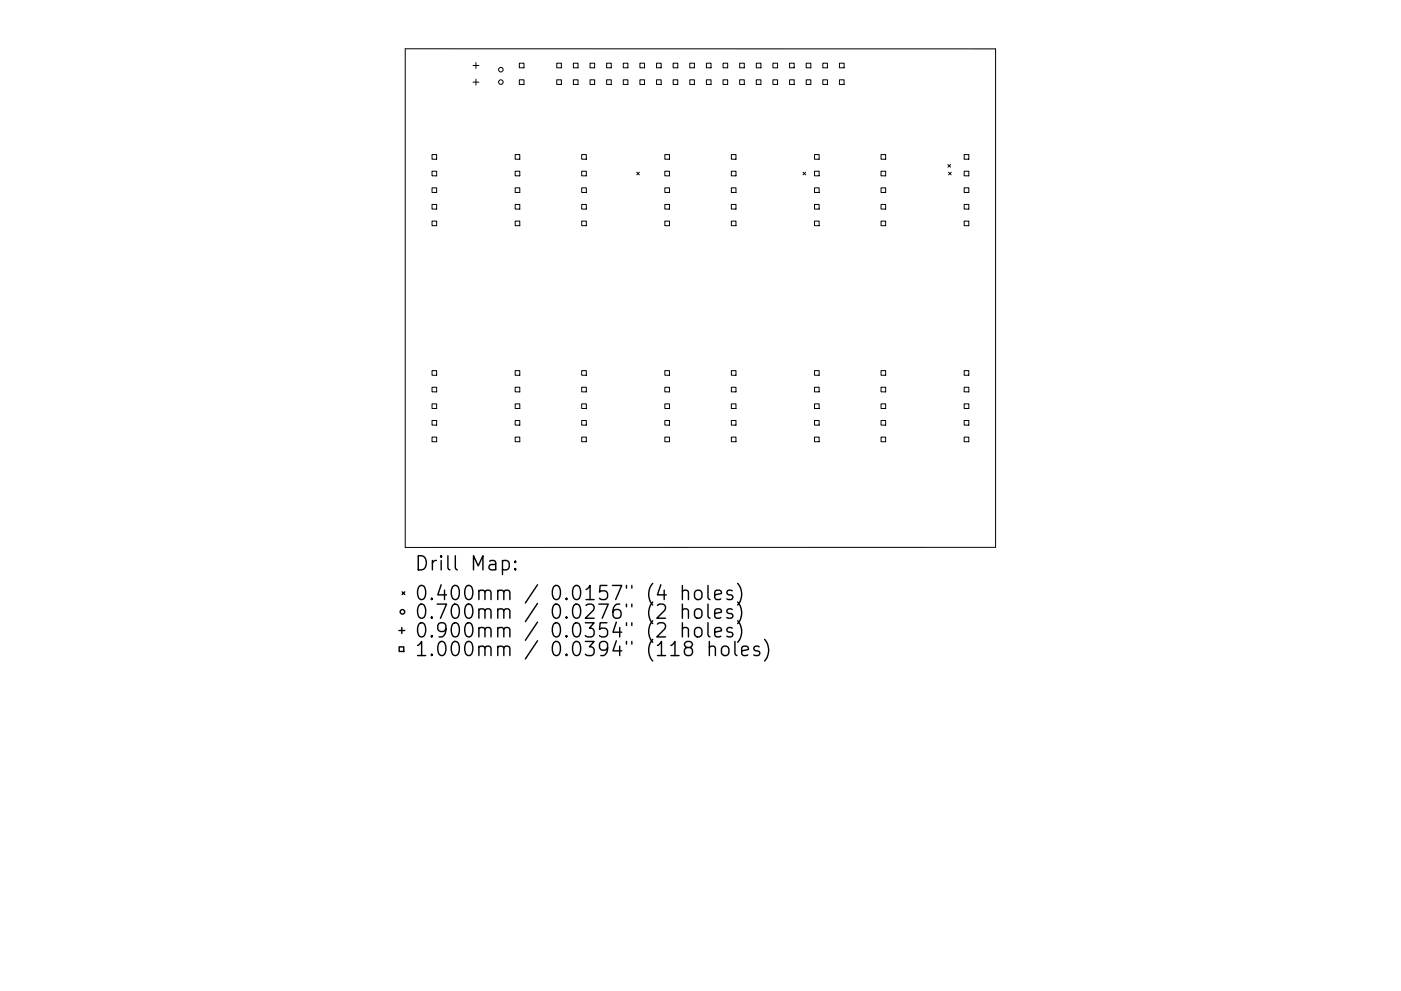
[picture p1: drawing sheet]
<svg xmlns="http://www.w3.org/2000/svg" width="297mm" height="210mm" viewBox="0 0 297 210" stroke-linecap="round" stroke-linejoin="round" font-family="sans-serif">
<defs><g id="words">
<g font-size="4.2">
<text x="87.8" y="121.1">Drill Map:</text>
<text x="87.8" y="127.4">0.400mm / 0.0157&quot; (4 holes)</text>
<text x="87.8" y="131.3">0.700mm / 0.0276&quot; (2 holes)</text>
<text x="87.8" y="135.3">0.900mm / 0.0354&quot; (2 holes)</text>
<text x="87.8" y="139.2">1.000mm / 0.0394&quot; (118 holes)</text>
</g>
</g></defs>
<g fill="none" stroke="#000" stroke-width=".21">
<path d="M85.9 10.4h125.2v105.7h-125.2zM100.3 13.9h1.2M100.3 17.4h1.2M100.9 13.3v1.2M100.9 16.8v1.2M110.1 13.4h1v1h-1zM110.1 16.9h1v1h-1zM118 13.4h1v1h-1zM118 16.9h1v1h-1zM121.6 13.4h.9v1h-.9zM121.6 16.9h.9v1h-.9zM125.1 13.4h1v1h-1z"/>
<path d="M125.1 16.9h1v1h-1zM128.6 13.4h1v1h-1zM128.6 16.9h1v1h-1zM132.1 13.4h1v1h-1zM132.1 16.9h1v1h-1zM135.7 13.4h1v1h-1zM135.7 16.9h1v1h-1zM139.2 13.4h1v1h-1zM139.2 16.9h1v1h-1zM142.7 13.4h1v1h-1zM142.7 16.9h1v1h-1zM146.2 13.4h1v1h-1z"/>
<path d="M146.2 16.9h1v1h-1zM149.8 13.4h1v1h-1zM149.8 16.9h1v1h-1zM153.3 13.4h1v1h-1zM153.3 16.9h1v1h-1zM156.8 13.4h1v1h-1zM156.8 16.9h1v1h-1zM160.4 13.4h.9v1h-.9zM160.4 16.9h.9v1h-.9zM163.9 13.4h1v1h-1zM163.9 16.9h1v1h-1zM167.4 13.4h1v1h-1z"/>
<path d="M167.4 16.9h1v1h-1zM170.9 13.4h1v1h-1zM170.9 16.9h1v1h-1zM174.5 13.4h.9v1h-.9zM174.5 16.9h.9v1h-.9zM178 13.4h1v1h-1zM178 16.9h1v1h-1zM91.6 32.8h1v1h-1zM91.6 36.3h1v1h-1zM91.6 39.9h1v.9h-1zM109.2 32.8h1v1h-1zM109.2 36.3h1v1h-1z"/>
<path d="M109.2 39.9h1v.9h-1zM123.3 32.8h1v1h-1zM123.3 36.3h1v1h-1zM123.3 39.9h1v.9h-1zM135 36.5l.6 .6M135.6 36.5l-.6 .6M141 32.8h.9v1h-.9zM141 36.3h.9v1h-.9zM141 39.9h.9v.9h-.9zM155.1 32.8h.9v1h-.9zM155.1 36.3h.9v1h-.9zM155.1 39.9h.9v.9h-.9z"/>
<path d="M170.3 36.5l.5 .6M170.8 36.5l-.5 .6M172.7 32.8h1v1h-1zM172.7 36.3h1v1h-1zM172.7 39.9h1v.9h-1zM186.8 32.8h1v1h-1zM186.8 36.3h1v1h-1zM186.8 39.9h1v.9h-1zM201 34.9l.5 .6M201.1 36.5l.6 .6M201.5 34.9l-.5 .6M201.7 36.5l-.6 .6"/>
<path d="M204.4 32.8h1v1h-1zM204.4 36.3h1v1h-1zM204.4 39.9h1v.9h-1zM91.6 43.4h1v1h-1zM91.6 46.9h1v1h-1zM109.2 43.4h1v1h-1zM109.2 46.9h1v1h-1zM123.3 43.4h1v1h-1zM123.3 46.9h1v1h-1zM141 43.4h.9v1h-.9zM141 46.9h.9v1h-.9zM155.1 43.4h.9v1h-.9z"/>
<path d="M155.1 46.9h.9v1h-.9zM172.7 43.4h1v1h-1zM172.7 46.9h1v1h-1zM186.8 43.4h1v1h-1zM186.8 46.9h1v1h-1zM204.4 43.4h1v1h-1zM204.4 46.9h1v1h-1zM91.6 78.6h1v1h-1zM109.2 78.6h1v1h-1zM123.3 78.6h1v1h-1zM141 78.6h.9v1h-.9zM155.1 78.6h.9v1h-.9z"/>
<path d="M172.7 78.6h1v1h-1zM186.8 78.6h1v1h-1zM204.4 78.6h1v1h-1zM91.6 82.2h1v.9h-1zM91.6 85.7h1v1h-1zM91.6 89.2h1v1h-1zM91.6 92.7h1v1h-1zM109.2 82.2h1v.9h-1zM109.2 85.7h1v1h-1zM109.2 89.2h1v1h-1zM109.2 92.7h1v1h-1zM123.3 82.2h1v.9h-1z"/>
<path d="M123.3 85.7h1v1h-1zM123.3 89.2h1v1h-1zM123.3 92.7h1v1h-1zM141 82.2h.9v.9h-.9zM141 85.7h.9v1h-.9zM141 89.2h.9v1h-.9zM141 92.7h.9v1h-.9zM155.1 82.2h.9v.9h-.9zM155.1 85.7h.9v1h-.9zM155.1 89.2h.9v1h-.9zM155.1 92.7h.9v1h-.9zM172.7 82.2h1v.9h-1z"/>
<path d="M172.7 85.7h1v1h-1zM172.7 89.2h1v1h-1zM172.7 92.7h1v1h-1zM186.8 82.2h1v.9h-1zM186.8 85.7h1v1h-1zM186.8 89.2h1v1h-1zM186.8 92.7h1v1h-1zM204.4 82.2h1v.9h-1zM204.4 85.7h1v1h-1zM204.4 89.2h1v1h-1zM204.4 92.7h1v1h-1z"/>
<circle cx="106.2" cy="14.8" r=".49"/>
<circle cx="106.2" cy="17.4" r=".49"/>
</g>
<g fill="none" stroke="#000" stroke-width=".3">
<path d="M106.5 119.1l.9-.2 .6 .6v.8l-.3 .5-.3 .1-.9-.1M109.2 119.1l.2 .1-.2 .1-.1-.1 .1-.1v.2M84.6 133.8h1.2M84.6 137.2h1v1h-1zM85.2 133.1v1.3M85.3 125.6l.5 .5M85.8 125.6l-.5 .5M109.2 120.6l.2 .2-.2 .1-.1-.1 .1-.2v.3M144.7 125.5a.74 .74 0 0 1 1.3 .1v1.6M144.7 129.5a.74 .74 0 0 1 1.3 .1v1.6M144.7 133.4a.74 .74 0 0 1 1.3 .2v1.5M144.7 124.2v3"/>
<path d="M144.7 128.2v3M144.7 132.1v3M145.7 137.4l-.3-.2a.62 .62 0 0 1-.3-.6 .62 .62 0 0 1 .6-.5l.8 .1a.62 .62 0 0 1 .3 .7 .62 .62 0 0 1-.6 .5l-.8 .1-.3 .4 .1 .9 .5 .3 .8-.2 .3-.4-.1-.8-.5-.3M147.4 125.5a.81 .81 0 0 1 .8-.3 .81 .81 0 0 1 .6 .6v.8a.81 .81 0 0 1-.8 .6 .81 .81 0 0 1-.8-.6v-.8zM147.4 133.4a.81 .81 0 0 1 .8-.3 .81 .81 0 0 1 .6 .6v.9a.81 .81 0 0 1-.8 .6 .81 .81 0 0 1-.8-.6v-.9zM147.5 129.3a.81 .81 0 0 1 1.3 .4v.9a.81 .81 0 0 1-.8 .6 .81 .81 0 0 1-.8-.6v-.9zM150.1 124.2v2.6l.4 .4M150.1 128.2v2.5l.4 .5M150.1 132.1v2.6l.4 .4M150.4 137.4a.74 .74 0 0 1 1.3 .1v1.6M150.4 136.1v3M151.5 126.2l1.5-.3-.2-.5-.8-.2-.5 .4v1.2l.2 .3 .3 .1 .8-.1"/>
<path d="M151.5 130.2l1.5-.3-.2-.6-.8-.1-.5 .4v1.1l.2 .3 .3 .2 .8-.2M151.5 134.1l1.5-.3-.2-.5-.8-.2-.5 .5v1.1l.2 .3 .3 .1 .8-.1M153.1 137.4a.81 .81 0 0 1 .8-.3 .81 .81 0 0 1 .6 .6v.8a.81 .81 0 0 1-.8 .6 .81 .81 0 0 1-.7-.6v-.8zM155.2 125.4l-.7-.2-.4 .4 .1 .5 1 .3 .2 .2-.2 .5-.2 .1-.9-.1M155.2 129.3l-.7-.1-.4 .4 .1 .4 1 .3 .2 .3-.2 .4-.2 .2-.9-.2M155.2 133.3l-.7-.2-.4 .5 .1 .4 1 .3 .2 .3-.2 .4-.2 .1-.9-.1M155.8 136.1v2.6l.4 .4M156.4 123.8a3.4 3.4 0 0 1 0 4.6M156.4 127.7a3.4 3.4 0 0 1 0 4.6M156.4 131.7a3.4 3.4 0 0 1 0 4.6M157.2 138.1l1.5-.3-.2-.6-.8-.1-.5 .4v1.2l.2 .2 .3 .2 .8-.2M161 137.2l-.8-.1-.4 .4 .2 .4 1 .3 .1 .3-.1 .4-.3 .2-.9-.2"/>
<path d="M162.1 135.7a3.4 3.4 0 0 1 0 4.5"/>
<circle cx="85.3" cy="129.8" r=".49"/>
</g>
<use href="#words"/>
</svg>
